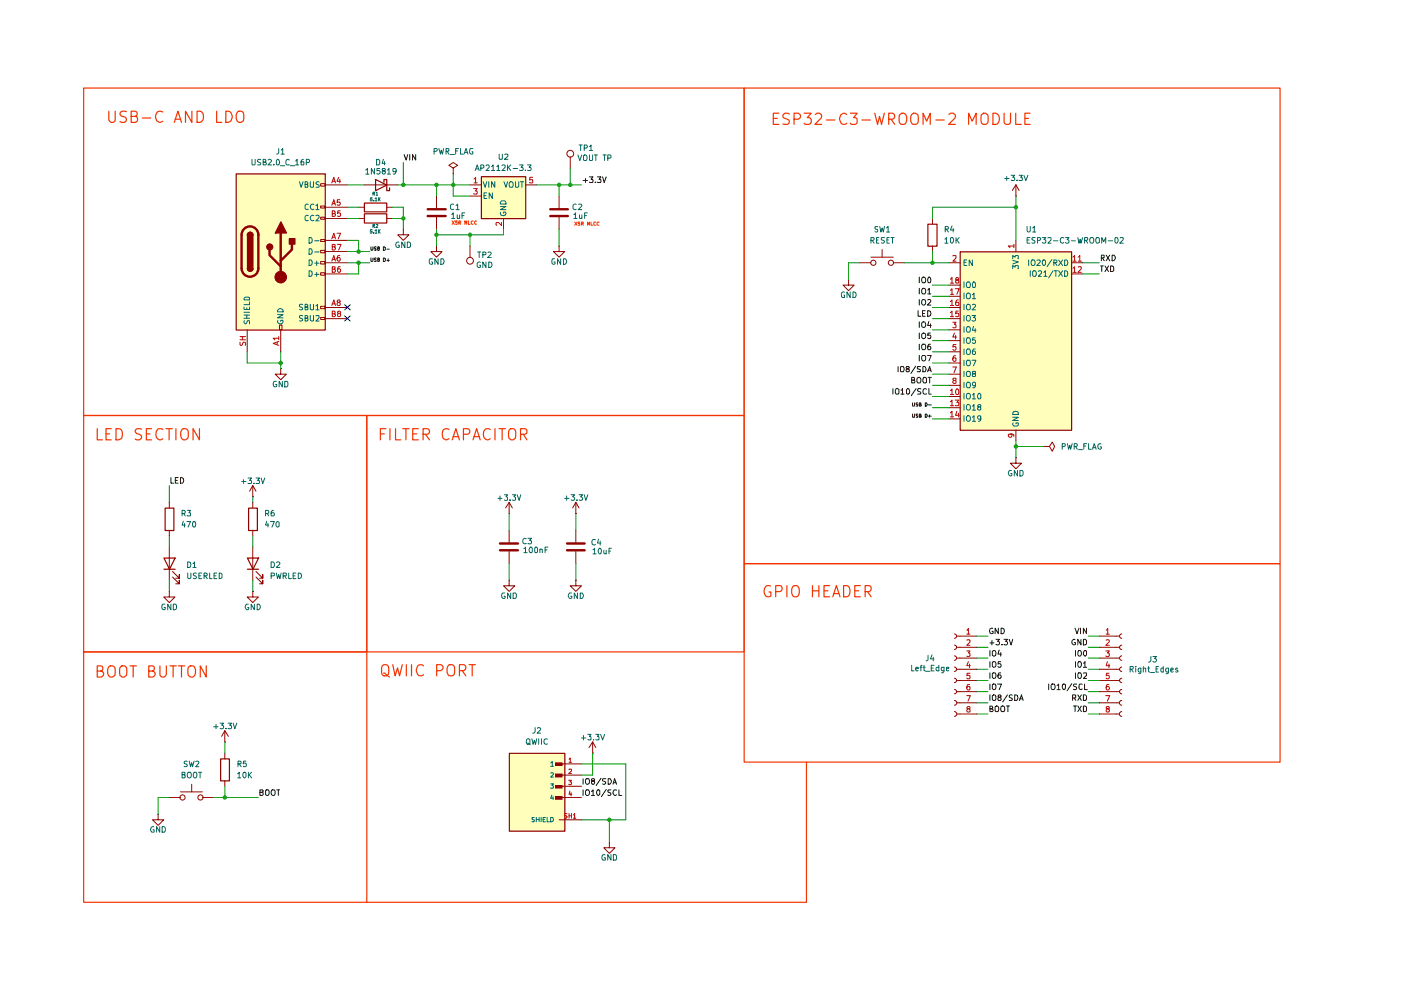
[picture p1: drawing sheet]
<svg xmlns="http://www.w3.org/2000/svg" width="297mm" height="210mm" viewBox="0 0 297 210" stroke-linecap="round" stroke-linejoin="round" font-family="sans-serif">
<g fill="#ffb">
<path d="M203.6 53.4h23.6v37.8h-23.6z"/>
<path d="M50.1 36.9h18.9v33.1h-18.9z"/>
<path d="M102.1 37.5h9.4v8.9h-9.4z"/>
<path d="M108 159.7h11.8v16.5h-11.8z"/>
</g>
<g fill="none" stroke="#0f0f0f" stroke-width=".21">
<path d="M194.9 58.8v1.1M195.5 58.9l.2-.1h.4a.87 .87 0 0 1 0 1.1h-.5l-.2-.3zM196.9 58.8a.75 .75 0 0 1 .3 1.1h-.4l-.1-.4 .1-.6zM233.3 56.4h.6M233.5 54.7l.6-.1-.1-.5h-.5v1.2M233.6 56.4v1.2M233.8 54.7l.3 .6M234.3 56.4l.7 1.2M234.5 54.1l.8 1.2M235 56.4l-.7 1.2M235.3 54.1l-.8 1.2M235.5 56.4h.3l.3 .3v.6l-.1 .3h-.5z"/>
<path d="M235.8 54.1h.4a.66 .66 0 0 1 .3 .8 .66 .66 0 0 1-.7 .4zM190.4 77.7v1.1M191 77.7h.5l.2 .4-.2 .7h-.5l-.1-.1zM192.4 78.2l-.3-.2 .1-.3h.5v.4l-.5 .1-.1 .2 .1 .4h.5l.1-.4-.3-.2M194.1 77.6l-1 1.6M194.6 65.9v1.2h.6M194.9 61.1v1.2M194.9 63.5v1.2M194.9 68.2v1.2M194.9 70.6v1.2M194.9 73v1.2M194.9 75.4v1.1"/>
<path d="M195.2 77.7h-.6a.41 .41 0 0 0 0 .5 .41 .41 0 0 0 .5 .1v.5h-.6M195.5 70.8l.2-.2 .5 .2 .1 .6-.2 .3-.4 .1-.2-.2zM195.5 61.3l.2-.2 .4 .1a.87 .87 0 0 1 0 1.1h-.5l-.2-.3zM195.5 68.4l.2-.2a.6 .6 0 0 1 .6 .6 .6 .6 0 0 1-.6 .6l-.3-.4zM195.5 63.7l.2-.2a.6 .6 0 0 1 .6 .6 .6 .6 0 0 1-.6 .6l-.3-.4zM195.6 73h.5a.77 .77 0 0 1-.2 1.2l-.3-.1a.87 .87 0 0 1 0-1.1zM195.6 75.4h.5a.77 .77 0 0 1-.2 1.1h-.3a.87 .87 0 0 1 0-1.1zM195.6 66.5h.4M195.7 77.7h.4l.2 .2v.4l-.2 .5h-.4zM196.2 65.9h-.6v1.2h.6M196.6 75.4h.8l-.5 1.1M196.7 78.8l.4-1.1 .3 1.1"/>
<path d="M196.7 61.5l.3-.4v1.2M196.7 63.6l.4-.1 .3 .3-.8 .9h.8M196.7 65.9l.6 .1 .1 .4-.1 .5-.4 .2h-.2zM196.7 62.3h.7M196.8 78.5h.6M196.9 68.2l-.2 .8h.7M197.3 73h-.4l-.1 .2v.9h.5l.1-.4a.35 .35 0 0 0-.4-.3 .35 .35 0 0 0-.3 .3M197.3 70.6h-.5l-.1 .5h.6v.6l-.5 .1-.1-.2M197.3 68.7v.7M189.3 82.4v1.2M190.1 82.4l.5 .1v.9l-.2 .2h-.4a.86 .86 0 0 1 .1-1.2zM191 82.7h.2l.1-.3v1.2"/>
<path d="M191 83.6h.7M192.4 82.4a.71 .71 0 0 1 .3 1.2h-.3l-.2-.2v-.8zM193.3 80.6l.6-.1v-.3l-.2-.2h-.4v1.2h.6l.1-.3-.3-.3M193.5 85.4v.7h.4v-.7M193.5 87.8v.7l.4-.1v-.6M194.2 82.4l-1 1.5M194.5 80.2l.2-.2 .4 .1a.87 .87 0 0 1 0 1.1h-.5l-.2-.3zM194.6 85.4h-.4v.4l.4 .1v.2h-.4M194.6 87.8h-.4v.3l.4 .1v.3h-.4M194.9 85.8h.3v-.4h-.3v.7h.3l.1-.2-.1-.1M194.9 88.1h.3v-.3h-.3v.7l.4-.1-.1-.3M195.2 82.5l-.5-.1-.1 .1v.4l.6 .3-.1 .4h-.5"/>
<path d="M195.9 80l.5 .2v.8l-.1 .2h-.5a.86 .86 0 0 1 .1-1.2zM196.2 85.4l.3 .1 .1 .4-.2 .2h-.2zM196.2 87.8h.2l.2 .3-.2 .4h-.2zM196.4 82.5l-.2-.1a.67 .67 0 0 0-.5 .5 .67 .67 0 0 0 .2 .7l.5-.1M196.8 80h.6M196.8 85.9h.6M196.8 88.2h.6M196.9 82.4v1.2h.5M197.1 80v1.2M197.1 88v.5M36.2 101.3v1.1h.6M37.2 101.9h.4"/>
<path d="M37.8 101.3h-.6v1.1h.6M38.3 101.3a.66 .66 0 0 1 .6 .4 .66 .66 0 0 1-.2 .7h-.4zM209.9 137.9v1.2M209.9 136.3h.8M210.3 135.8v.9M210.4 138.1l.3-.2a.6 .6 0 0 1 .5 .6 .6 .6 0 0 1-.5 .6l-.3-.2zM210.5 133.3l-.3-.1a.61 .61 0 0 0-.4 .6 .61 .61 0 0 0 .5 .6l.3-.1v-.4h-.3M211.2 135.6h.7l-.4 .4 .4 .2-.1 .5h-.6M211.7 133.2v1.2l-.7-1.2v1.2M211.8 137.8l-.2 .9h.7M212.2 138.3v.8M212.3 133.2l.6 .1v.4v.5l-.4 .2h-.2z"/>
<path d="M212.4 136.7h.1M212.9 135.6h.7l-.4 .4 .3 .1v.6h-.6M214 135.6l.4 1.1 .3-1.1M227.9 133.2l.4 1.2 .5-1.2M227.9 135.6a.54 .54 0 0 0-.7 .6 .54 .54 0 0 0 .8 .5v-.5h-.2M228 137.9v1.2M228.8 137.9h.2a.65 .65 0 0 1 .3 .7 .65 .65 0 0 1-.5 .5 .78 .78 0 0 1 0-1.2zM229.1 133.2v1.2M229.2 135.6v1.1l-.7-1.1v1.1M229.7 135.6h.3l.4 .2v.7l-.4 .2h-.3zM229.9 138l.2-.1 .3 .3v.7l-.3 .2-.2-.1-.2-.3zM230.4 133.2v1.2l-.7-1.2v1.2"/>
<path d="M209.9 150.3l.5-.1v-.4l-.5-.1v1.2h.5l.2-.4-.4-.2M209.9 140.3v1.2M209.9 142.7v1.1M209.9 145v1.2M209.9 147.3v1.2M210.4 147.5l.3-.2 .3 .1a.87 .87 0 0 1 0 1.1h-.4l-.2-.2zM210.4 145.2l.2-.2h.4a.77 .77 0 0 1-.2 1.2l-.4-.2zM210.4 140.5l.2-.2h.4a.77 .77 0 0 1-.2 1.2l-.4-.2zM210.4 142.8l.2-.1h.4a.77 .77 0 0 1-.2 1.1l-.4-.1zM211 149.9l.5-.2a.86 .86 0 0 1 .1 1.2h-.4l-.2-.2zM211.5 145h.8l-.5 1.2M211.8 147.8h-.1a.31 .31 0 0 1 .1-.4 .31 .31 0 0 1 .4 .1v.3h-.4l-.2 .3 .1 .4h.5l.1-.2v-.2l-.3-.3"/>
<path d="M212.2 140.3h-.5l-.1 .5h.6v.6l-.4 .1-.2-.2M212.2 142.7h-.4l-.1 .2v.9h.5l.1-.5a.35 .35 0 0 0-.4-.2 .35 .35 0 0 0-.3 .2M212.3 149.9l.2-.2 .4 .1a.87 .87 0 0 1 0 1.1h-.6l-.1-.4zM213.4 149.7h.6M213.6 147.3l-1 1.5M213.7 149.7v1.2M214.6 147.4h-.6v.4l.5 .2 .1 .3-.1 .2h-.5M215.1 147.3a.66 .66 0 0 1 .7 .5 .66 .66 0 0 1-.2 .7h-.5zM216.2 148.5l.4-1.2 .3 1.2M216.2 148.2h.6M222.3 145v1.2M223 145h.5a.77 .77 0 0 1-.1 1.2l-.4-.1a.87 .87 0 0 1 0-1.1z"/>
<path d="M224.1 145.4l.4-.4v1.2M224.1 146.2h.7M225.4 145h.3l.2 .2v.8l-.3 .2a.71 .71 0 0 1-.2-1.2zM227.2 144.9l-1 1.6M227.4 148h.5l.2-.2v-.3l-.2-.2h-.5v1.2M227.6 149.7h.7M227.8 148l.3 .5M227.9 149.7v1.2M228 140.3v1.2M228 142.7v1.1M228.3 145h-.5l-.2 .2 .2 .3 .5 .2v.3l-.2 .2-.5-.1M228.5 147.3l.8 1.2"/>
<path d="M228.5 149.7l.8 1.2M228.7 140.3h.4a.86 .86 0 0 1-.1 1.2h-.2a.86 .86 0 0 1-.1-1.2zM228.7 142.7h.4a.86 .86 0 0 1-.1 1.1h-.2a.86 .86 0 0 1-.1-1.1zM229.3 147.3l-.8 1.2M229.3 149.7l-.8 1.2M229.4 145.1l-.5-.1-.1 .3 .1 .7 .2 .2 .3-.2M229.7 147.3l.5 .1 .2 .3v.6l-.2 .2h-.5zM229.7 140.6l.3-.3v1.2M229.7 142.7h.7v.5l-.7 .6h.7M229.7 149.7l.5 .1 .2 .2v.6l-.2 .3h-.5zM229.7 141.5h.7M230 145v1.2h.5"/>
<path d="M55.1 168h.5l.2-.4-.2-.1h-.5v1.2h.5l.2-.2v-.4l-.3-.1M56.3 167.6l.2-.1h.4a.86 .86 0 0 1-.1 1.2l-.5-.2zM57.7 167.5h.5a.77 .77 0 0 1-.2 1.2l-.3-.1a.87 .87 0 0 1 0-1.1zM58.7 167.5h.6M59 167.5v1.2"/>
</g>
<g fill="none" stroke="#910000" stroke-width=".21">
<path d="M68 38.9h.9v.6h-.9zM215.4 39.2l-.8 1.2M215.4 39.2l.7 1.2M215.4 39.2v2.4M68 43.7h.9v.4h-.9zM68 46.1h.9v.4h-.9zM68 50.8h.9v.4h-.9zM68 53.1h.9v.5h-.9zM68 55.5h.9v.5h-.9zM68 57.8h.9v.5h-.9zM179.9 59.3v1.2h1.2l-1.2 1.1-1.2-1.1h1.2M179.9 59.3h.1"/>
<path d="M182.3 55.7h2.4M184.7 54.5h4.7M187 52.9v1.6M189.4 55.7h2.4M197.7 46.3v1.2M197.7 52.2v1.1M201.2 55.7h2.3M215.4 41.6h.1M215.4 51v2.3M227.2 55.7h2.3M227.2 58.1h2.3M59.3 68.9h.5v1h-.5z"/>
<path d="M59.5 78.1v1.2h1.2l-1.2 1.2-1.2-1.2h1.2M59.5 78.1h.1M68 64.9h.9v.5h-.9zM68 67.3h.9v.4h-.9zM201.2 69.9h2.3M201.2 72.2h2.3M201.2 74.6h2.3M201.2 77h2.3M201.2 79.3h2.3M201.2 67.6h2.3M201.2 65.2h2.3M201.2 62.8h2.3"/>
<path d="M201.2 60.5h2.3M201.2 81.7h2.3M201.2 84.1h2.3M201.2 86.4h2.3M201.2 88.8h2.3M215.4 97v1.2h1.2l-1.2 1.2-1.2-1.2h1.2M215.4 97h.1M215.4 91.2v2.3M221.3 94.7h1.2l.6-1 .5 1-.5 1-.6-1M221.3 94.7h.1M35.9 106.5v1.2M35.9 112.4v1.2"/>
<path d="M35.9 115.9v7.1M53.6 105.3h.1M53.6 103v2.3M53.6 106.5v1.2M53.6 112.4v1.2M53.6 115.9v7.1M53.6 103l-.7 1.1M53.6 103l.7 1.1M35.9 125.4v1.2h1.2l-1.2 1.2-1.2-1.2h1.2M35.9 125.4h.1M36.6 122.3l1.4 1.5v-.8v.8h-.7M36.6 121.2l1.4 1.4v-.8v.8h-.7"/>
<path d="M53.6 125.4v1.2h1.2l-1.2 1.2-1.2-1.2h1.2M53.6 125.4h.1M54.3 122.3l1.4 1.5v-.8v.8h-.7M54.3 121.2l1.4 1.4v-.8v.8h-.7M202.4 134.4a.47 .47 0 0 1 .4 .5 .47 .47 0 0 1-.4 .4M202.4 136.8a.47 .47 0 0 1 .4 .4 .47 .47 0 0 1-.4 .5M202.4 139.1a.47 .47 0 0 1 .4 .4 .47 .47 0 0 1-.4 .5M202.9 134.9h4.2M202.9 137.2h4.2M202.9 139.5h4.2M233.1 134.9h4.2M233.1 137.2h4.2"/>
<path d="M233.1 139.5h4.2M237.8 134.4a.47 .47 0 0 0-.4 .5 .47 .47 0 0 0 .4 .4M237.8 136.8a.47 .47 0 0 0-.4 .4 .47 .47 0 0 0 .4 .5M237.8 139.1a.47 .47 0 0 0-.4 .4 .47 .47 0 0 0 .4 .5M47.7 157.3h.1M47.7 154.9l-.7 1.2M47.7 154.9l.7 1.2M47.7 154.9v2.4M47.7 159.7v1.2M202.4 141.4a.47 .47 0 0 1 .4 .5 .47 .47 0 0 1-.4 .5M202.4 143.8a.47 .47 0 0 1 .4 .5 .47 .47 0 0 1-.4 .4M202.4 146.2a.47 .47 0 0 1 .4 .4 .47 .47 0 0 1-.4 .5"/>
<path d="M202.4 148.5a.51 .51 0 0 1 .5 .5 .51 .51 0 0 1-.5 .5M202.4 150.9a.51 .51 0 0 1 .5 .5 .51 .51 0 0 1-.5 .5M202.9 141.9h4.2M202.9 144.3h4.2M202.9 146.6h4.2M202.9 149h4.2M202.9 151.4h4.2M233.1 141.9h4.2M233.1 144.3h4.2M233.1 146.6h4.2M233.1 149h4.2M233.1 151.4h4.2"/>
<path d="M237.8 141.4a.47 .47 0 0 0-.4 .5 .47 .47 0 0 0 .4 .5M237.8 143.8a.47 .47 0 0 0-.4 .5 .47 .47 0 0 0 .4 .4M237.8 146.2a.47 .47 0 0 0-.4 .4 .47 .47 0 0 0 .4 .5M237.8 148.5a.51 .51 0 0 0-.5 .5 .51 .51 0 0 0 .5 .5M237.8 150.9a.51 .51 0 0 0-.5 .5 .51 .51 0 0 0 .5 .5M33.5 172.6v1.2h1.2l-1.2 1.2-1.2-1.2h1.2M33.5 172.6h.1M35.9 169.1h2.4M38.3 167.9h4.6M40.6 166.3v1.6M42.9 169.1h2.4M47.7 165.5v1.2"/>
<circle cx="185.2" cy="55.7" r=".55"/>
<circle cx="188.9" cy="55.7" r=".55"/>
<circle cx="38.7" cy="169.1" r=".55"/>
<circle cx="42.5" cy="169.1" r=".55"/>
</g>
<path d="M50.1 36.9h18.9v33.1h-18.9zM196.7 47.5h2v4.7h-2zM203.6 53.4h23.6v37.8h-23.6zM34.8 118.3h2.3l-1.2 2.4zM35 107.7h1.9v4.8h-1.9zM52.5 118.3h2.3l-1.2 2.4zM52.7 107.7h1.9v4.8h-1.9zM34.8 120.7h2.3M52.5 120.7h2.3M46.8 160.9h1.8v4.7h-1.8z" fill="none" stroke="#910000" stroke-width=".25"/>
<g fill="none" stroke="#b90000" stroke-width=".21">
<path d="M201.5 59.2l.3-.4v1.2M202 54.3h.7v.4l-.7 .7h.7M202.9 59.4h-.2a.31 .31 0 0 1 .1-.5 .31 .31 0 0 1 .4 .1v.4h-.5v.6h.5l.1-.4-.3-.2M215 52.2h-1.2l.3 .3M215 51.8v.7M227.5 54.5l.3-.3v1.2M227.5 56.9l.3-.3v1.1M227.5 55.4h.7M227.5 57.7h.7M228.6 54.5l.3-.3v1.2M228.6 56.6h.6l.1 .3-.8 .8h.8M228.6 55.4h.7"/>
<path d="M201.5 66.3l.3-.3v1.1M201.5 63.9l.3-.3v1.2M201.5 61.6l.3-.4v1.2M201.5 67.1h.7M201.5 64.8h.7M201.5 62.4h.7M201.5 60h.7M202 68.3h.7l-.3 .4 .3 .2v.5h-.7M202 77.8h.8l-.5 1.2M202.4 70.6l-.4 .9h.8M202.5 61.2h.9l-.5 1.2M202.6 75.4l-.4 .1a.82 .82 0 0 0 .1 1.1l.4-.1v-.6h-.4l-.3 .2"/>
<path d="M202.6 71.1v.8M202.7 73.1h-.6l-.1 .5h.7v.5l-.2 .2h-.3l-.2-.2M203.2 66h-.5l-.1 .5 .2-.1 .4 .1v.6h-.6M203.2 63.6h-.3a.93 .93 0 0 0-.2 1.2h.5l.1-.5-.1-.2h-.5l-.1 .2M201.5 82.8l.3-.3v1.2M201.5 85.2l.3-.4v1.2M201.5 87.5l.3-.3v1.2M201.5 83.7h.7M201.5 86h.7M201.5 88.4h.7M202.3 80.7l-.3-.4 .2-.1h.4l.1 .3-.7 .4 .2 .4 .5-.1v-.4l-.2-.1M202.5 84.8h.8l-.4 .5h.3v.7l-.7-.1"/>
<path d="M202.9 82.5a.75 .75 0 0 1 .2 1.2h-.3l-.2-.5 .1-.6zM202.9 87.2l-.3 .9h.8M203.2 87.6v.8M214.3 92h.2v.5v.1l-.5 .1-.2-.2 .2-.5h.7l.3 .2v.3M205 133.6h.1l.2-.3v1.2M205 135.7h.7v.4l-.7 .7h.7M205 138h.7l-.4 .4 .4 .2v.5h-.7M205 134.5h.7M234.4 138h.8l-.4 .4 .3 .1v.6h-.7M234.5 133.6l.4-.3v1.2M234.5 135.7l.4-.1 .3 .4-.8 .8h.8M234.5 134.5h.7"/>
<path d="M205 147.5h.7l-.5 1.2M205.2 150.3l-.2-.3 .2-.2h.3l.2 .4-.5 .1-.2 .2v.3l.1 .2h.5l.1-.5-.2-.2M205.3 140.3l-.3 .8h.7M205.6 145.1l-.5 .1a.82 .82 0 0 0 .1 1.1l.5-.2v-.5l-.5-.1-.2 .3M205.6 140.8v.8M205.7 142.7h-.6l-.1 .6h.7v.5l-.2 .1h-.4l-.1-.1M234.4 147.5h.9l-.5 1.2M234.8 140.3l-.3 .8h.8M234.8 150.3h-.2a.31 .31 0 0 1 .1-.4 .31 .31 0 0 1 .4 0v.4h-.3l-.3 .2 .1 .5h.5l.1-.5-.3-.2M235.1 142.7h-.5l-.1 .6h.6v.5l-.4 .1-.2-.1M235.1 145.1h-.3l-.2 .3v.8h.5l.1-.4a.35 .35 0 0 0-.3-.3 .35 .35 0 0 0-.4 .3M235.1 140.8v.8"/>
</g>
<g fill="none" stroke="#006665" stroke-width=".21">
<path d="M204.4 55.6h.4M204.4 59.8v1.2M205 55.1h-.6v1.2h.6M205 59.9l.2-.1 .4 .1a.87 .87 0 0 1 0 1.1h-.5l-.2-.4zM206.2 55.1v1.2l-.7-1.2v1.2M206.4 59.8a.75 .75 0 0 1 .3 1.2h-.4l-.1-.5v-.6zM214.7 57v-.7l.5 .3 .1-.3h.5v.7M214.7 55.2l1.2 .3-1.2 .5M214.7 54.9v-.7l.5 .3 .1-.3h.5v.7M218.1 55.1v1.2M218.4 57.4v1.2M218.8 55.1h.5a.77 .77 0 0 1-.2 1.2l-.3-.1a.87 .87 0 0 1 0-1.1z"/>
<path d="M218.9 57.6l.6-.2a.86 .86 0 0 1 0 1.2h-.4l-.2-.2zM219.9 55.2l.6-.1 .1 .4-.8 .8h.8M220.1 57.6l.2-.2h.3l.2 .2v.3l-.7 .7h.7M221.1 55.1h.4l.2 .2v.7l-.3 .3a.71 .71 0 0 1-.3-1.2zM221.3 57.7l.4-.3v1.2M221.3 58.6h.7M223 55l-1 1.6M223.3 57.4l-1 1.5M223.4 55.7l.6-.1 .1-.3-.2-.2h-.5v1.2M223.5 57.4h.7M223.7 55.7l.4 .6M223.9 57.4v1.2"/>
<path d="M224.5 55.1l.8 1.2M224.5 57.4l.8 1.2M225.3 55.1l-.8 1.2M225.3 57.4l-.8 1.2M225.7 55.1h.4a.66 .66 0 0 1 .3 .8 .66 .66 0 0 1-.7 .4zM225.7 57.4a.66 .66 0 0 1 .7 .4 .66 .66 0 0 1-.3 .8h-.4zM204.4 62.1v1.2M204.4 64.5v1.2M204.4 66.9v1.2M204.4 69.3v1.1M204.4 71.6v1.2M204.4 74v1.2"/>
<path d="M204.4 76.4v1.2M204.4 78.7v1.1M205 69.4l.2-.1a.6 .6 0 0 1 .6 .5 .6 .6 0 0 1-.6 .6l-.3-.4zM205 67.1l.2-.2a.6 .6 0 0 1 .6 .6 .6 .6 0 0 1-.6 .6l-.3-.5zM205 62.3l.2-.2 .4 .1a.87 .87 0 0 1 0 1.1h-.5l-.2-.3zM205.1 71.6h.5a.77 .77 0 0 1-.2 1.2l-.3-.1a.87 .87 0 0 1 0-1.1zM205.1 74h.5a.77 .77 0 0 1-.2 1.2l-.3-.1a.87 .87 0 0 1 0-1.1zM205.1 76.4h.5a.77 .77 0 0 1-.2 1.2l-.3-.1a.87 .87 0 0 1 0-1.1zM205.1 78.7h.5l.1 .4-.1 .7h-.5l-.2-.3zM205.1 64.6l.1-.1a.6 .6 0 0 1 .6 .6 .6 .6 0 0 1-.6 .6l-.3-.4zM206.1 76.4h.8l-.5 1.2M206.1 66.9h.7l-.4 .4 .4 .3v.4h-.7"/>
<path d="M206.2 64.6l.4-.1 .2 .4-.7 .8h.7M206.2 62.5l.3-.4v1.2M206.2 63.3h.6M206.4 69.2l-.2 .8h.7M206.4 79.2l-.2-.2v-.3h.6v.5h-.6v.2v.4h.6v-.4l-.2-.2M206.8 71.6h-.6v.5h.6v.6l-.5 .1-.1-.2M206.8 74h-.4l-.2 .3v.8h.6v-.4a.35 .35 0 0 0-.3-.3 .35 .35 0 0 0-.3 .3M206.8 69.7v.7M204.4 81v1.2M204.4 83.4v1.2M204.4 85.8v1.2M204.4 88.1v1.2"/>
<path d="M205 83.6l.2-.2 .4 .1a.87 .87 0 0 1 0 1.1h-.5l-.2-.4zM205 88.3l.2-.2a.6 .6 0 0 1 .6 .6 .6 .6 0 0 1-.6 .6l-.3-.4zM205.1 81.1h.5a.87 .87 0 0 1 0 1.1h-.5a.87 .87 0 0 1 0-1.1zM205.1 85.9l.3-.1 .3 .4v.4l-.3 .4-.3-.1-.2-.3zM206.2 83.7l.3-.3v1.2M206.2 86.1l.3-.3v1.2M206.2 88.5l.3-.4v1.2M206.2 84.6h.6M206.2 87h.6M206.2 89.3h.6M206.8 81.5a.35 .35 0 0 1-.3 .3 .35 .35 0 0 1-.3-.3v-.4h.6v.9l-.2 .2h-.4M207.4 83.5l.3-.1 .2 .3v.7l-.1 .2h-.4l-.1-.4z"/>
<path d="M207.5 86.3l-.2-.3 .2-.2h.3l.1 .4-.4 .1-.2 .2v.3l.2 .2 .4-.1v-.5l-.1-.1M207.9 88.6l-.1 .3h-.3l-.2-.3v-.4h.6v.9l-.5 .2M214.7 88.5h1.2l-1.2 .7h1.2M214.8 89.7l-.1 .3 .4 .3h.5l.3-.1v-.5h-.5v.1M214.9 87.3h.8l.2 .2v.4h-1.2z"/>
</g>
<path d="M51.2 49.8v7.1" fill="none" stroke="#910000" stroke-width=".51"/>
<path d="M52.4 49.8h1.2v7.1h-1.2z" fill="#910000"/>
<path d="M52.5 49.8h1.1v7.1h-1.1zM52.5 49.8a.59 .59 0 0 1 .5-.6 .59 .59 0 0 1 .6 .6" fill="none" stroke="#910000" stroke-width=".25"/>
<path d="M52.6 49.4a.59 .59 0 0 1 .7-.1 .59 .59 0 0 1 .3 .5h-1.1z" fill="#910000"/>
<path d="M52.5 49.8a.59 .59 0 0 1 .5-.6 .59 .59 0 0 1 .6 .6M52.5 56.9a.59 .59 0 0 0 .5 .6 .59 .59 0 0 0 .6-.6" fill="none" stroke="#910000" stroke-width=".25"/>
<path d="M51.2 49.8a1.78 1.78 0 0 1 1.8-1.8 1.78 1.78 0 0 1 1.8 1.8M51.2 56.9a1.78 1.78 0 0 0 1.8 1.8 1.78 1.78 0 0 0 1.8-1.8" fill="none" stroke="#910000" stroke-width=".51"/>
<path d="M52.5 56.9h1.1a.59 .59 0 0 1-.6 .6 .59 .59 0 0 1-.5-.6z" fill="#910000"/>
<path d="M52.5 56.9a.59 .59 0 0 0 .5 .6 .59 .59 0 0 0 .6-.6" fill="none" stroke="#910000" stroke-width=".25"/>
<path d="M54.8 49.8v7.1" fill="none" stroke="#910000" stroke-width=".51"/>
<circle cx="57.1" cy="52.3" r=".64" fill="#910000"/>
<circle cx="57.2" cy="52.4" r=".64" fill="none" stroke="#910000" stroke-width=".25"/>
<path d="M59.6 47l1.1 2.4h-2.3z" fill="#910000"/>
<path d="M59.6 47l1.1 2.4h-2.3z" fill="none" stroke="#910000" stroke-width=".25"/>
<path d="M57.1 52.9v1.2l2.4 2.4M59.5 49.4v9.4M61.9 51.7v1.2l-2.4 2.4" fill="none" stroke="#910000" stroke-width=".51"/>
<circle cx="59.5" cy="58.8" r="1.23" fill="#910000"/>
<circle cx="59.5" cy="58.8" r="1.23" fill="none" stroke="#910000" stroke-width=".21"/>
<path d="M61.3 50.5h1.2v1.2h-1.2z" fill="#910000"/>
<path d="M79.6 38.1l2.4 1.1-2.4 1.2zM81.4 38.7v-.6h.6v2.3h.6v-.6M102.1 37.5h9.4v8.9h-9.4zM61.3 50.6h1.2v1.2h-1.2zM77.3 45.3h4.7v2h-4.7zM77.3 43.1h4.7v1.8h-4.7zM108 159.7h11.8v16.5h-11.8z" fill="none" stroke="#910000" stroke-width=".25"/>
<g fill="none" stroke="#910000" stroke-width=".21">
<path d="M68.9 39.2h4.8M77.2 39.2h7.1M96.1 35.6l.9-.5-.9-.6-.9 .6 .9 .5v1.2M96.1 36.8h.1M99.7 39.2h2.3M111.4 39.2h2.4M120.9 33.3v2.3M68.9 43.9h4.8M68.9 55.7h4.8M68.9 51h4.8M68.9 46.3h4.8M68.9 58.1h4.8"/>
<path d="M68.9 53.3h4.8M76 43.9h1.2M76 46.3h1.2M82 43.9h1.1M82 46.3h1.1M85.5 48.6v1.2h1.2l-1.2 1.2-1.2-1.2h1.2M85.5 48.6h.1M92.5 52.2v1.1h1.2l-1.2 1.2-1.1-1.2h1.1M92.5 52.2h.1M92.5 41.6v2.5M92.5 46.1v2.5M99.7 52.2v2.3"/>
<path d="M99.7 41.6h2.3M106.8 46.3v2.3M118.5 52.2v1.1h1.2l-1.2 1.2-1.2-1.2h1.2M118.5 52.2h.1M118.5 41.6v2.5M118.5 46.1v2.5M52.4 69.9v4.7M59.5 69.9v4.7M68.9 65.2h4.8M68.9 67.6h4.8M107.9 108.9h.1M107.9 106.5l-.7 1.2"/>
<path d="M107.9 106.5l.7 1.2M107.9 106.5v2.4M107.9 112.4v2.6M107.9 116.9v2.6M122.1 108.9h.1M122.1 106.5l-.7 1.2M122.1 106.5l.7 1.2M122.1 106.5v2.4M122.1 112.4v2.6M122.1 116.9v2.6M107.9 123v1.2h1.2l-1.2 1.2-1.1-1.2h1.1M107.9 123h.1"/>
<path d="M122.1 123v1.2h1.2l-1.2 1.2-1.2-1.2h1.2M122.1 123h.1M125.6 159.7h.1M125.6 157.3l-.7 1.2M125.6 157.3l.7 1.2M125.6 157.3v2.4M129.2 178.6v1.1h1.2l-1.2 1.2-1.2-1.2h1.2M129.2 178.6h.1"/>
<circle cx="120.9" cy="32.6" r=".72"/>
<circle cx="99.7" cy="55.3" r=".72"/>
</g>
<g fill="none" stroke="#b90000" stroke-width=".21">
<path d="M70.4 38.8l.4-1.2 .3 1.2M70.4 38.4h.6M71.8 37.6l-.3 .8h.7M72.1 38v.8M100.4 40h.8l-.4 .5h.3l.1 .1-.1 .5h-.7M100.5 37.9l.3-.3v1.2M100.5 38.8h.7M112.9 37.6h-.5l-.1 .6 .6-.1v.6h-.6M70.4 43.5l.4-1.2 .3 1.2M70.4 55.4l.4-1.2 .3 1.2M70.4 50.6l.4-1.2 .3 1.2M70.4 45.3h.5l.1-.2v-.3l-.1-.1h-.5v1.2l.6-.1 .1-.3-.2-.2"/>
<path d="M70.4 57.1h.6v-.5h-.6v1.1h.6l.1-.4-.2-.2M70.4 52.3h.6v-.4l-.6-.1v1.2l.6-.1 .1-.3-.2-.3M70.4 43.2h.6M70.4 55h.6M70.4 50.3h.6M71.5 49.4h.7l-.5 1.2M71.5 51.8h.8l-.5 1.2M72.1 42.3h-.6v.6l.6-.1v.6h-.6M72.1 54.2l-.5 .1a.82 .82 0 0 0 .1 1.1l.4-.1v-.4l-.1-.3h-.3l-.2 .3M72.1 44.7h-.5l-.1 .6 .2-.2 .4 .1v.6h-.6M72.1 56.6h-.4a.7 .7 0 0 0 .3 1.1l.2-.2-.1-.4-.3-.1-.3 .2M106.3 47.2v.6l-.6-.6h-.4l-.1 .1 .1 .5"/>
<path d="M50.9 72.6v.5l.2 .1 .3-.1 .2-.5h.3l.2 .1-.1 .5M50.9 72.1h1.2M50.9 71.4h1.2M51.4 71.4v.7M58.8 72.6v.5M59.1 72.4l-1.2 .4 1.2 .4M59.1 71.7h-1.2l.4 .4M59.1 71.4v.7M70.4 64.8l.4-1.2 .3 1.2M70.4 66.5h.5l.1-.1v-.4h-.6v1.1h.6l.1-.4-.2-.2M70.4 64.4h.6M71.7 64.1l-.2-.3 .2-.2h.3l.1 .2v.3h-.4l-.2 .2v.3l.1 .2h.5v-.5l-.1-.2"/>
<path d="M71.8 66.5l-.3-.3 .3-.2 .4 .2-.2 .3a.36 .36 0 0 0-.5 .4 .36 .36 0 0 0 .6 .2 .36 .36 0 0 0 0-.6h-.1"/>
</g>
<g fill="none" stroke="#006665" stroke-width=".21">
<path d="M63.5 38.5l.3 1.2 .5-1.2M64.7 39.1l.5-.1 .1-.2-.3-.3h-.3v1.2h.5l.1-.5-.3-.1M65.8 38.5v1l.2 .2 .5-.1v-1.1M67.6 38.6l-.4-.1-.2 .3 .1 .2 .5 .3v.3l-.6 .1M102.4 38.5l.5 1.2 .3-1.2M103.6 38.5v1.2M104.9 38.5v1.2l-.7-1.2v1.2M106.8 38.5l.5 1.2 .3-1.2M108 38.7l.3-.2 .3 .1a.87 .87 0 0 1 0 1.1h-.5l-.2-.3zM109.3 38.5l.1 1.2h.4l.2-.2v-1M110.3 38.5h.7M110.7 38.5v1.2"/>
<path d="M65.4 43.3h-.4l-.3 .2v.7l.3 .2h.4M65.4 45.7l-.4-.1-.3 .3v.7l.3 .2 .4-.1M65.5 55.1h.5a.66 .66 0 0 1 .2 .8 .66 .66 0 0 1-.7 .4zM65.5 50.4h.5a.66 .66 0 0 1 .2 .7 .66 .66 0 0 1-.7 .5zM65.5 57.4a.66 .66 0 0 1 .7 .4 .66 .66 0 0 1-.2 .8h-.5zM65.5 52.7h.5a.66 .66 0 0 1 .2 .8 .66 .66 0 0 1-.7 .4zM66.5 43.3a.55 .55 0 0 0-.7 .6 .55 .55 0 0 0 .7 .5M66.5 45.7a.55 .55 0 0 0-.7 .5 .55 .55 0 0 0 .7 .5M66.7 55.8h.9M66.7 51.1h.9M66.7 58.2h.9M66.7 53.4h.9"/>
<path d="M67 43.6l.3-.3v1.1M67 45.7h.6v.4l-.6 .7h.6M67 44.4h.6M67.1 55.4v.9M67.1 57.7v.9M102.6 41.5h.4M103.2 40.9h-.6v1.2h.6M104.4 40.9v1.2l-.7-1.2v1.2M106.1 43.8h1.2l-1.2 .6h1.2M106.2 45l-.1 .3a.61 .61 0 0 0 .6 .4 .61 .61 0 0 0 .6-.5l-.1-.2h-.4v.2M106.2 42.8l.1-.2h.7l.3 .3v.4h-1.2zM51.7 65.1v.5h1.2v-.5"/>
<path d="M51.7 67.5h1.2M51.7 66.8h1.2M51.7 66.2h1.2M51.8 68l-.1 .4 .3 .3 .2-.1 .3-.6h.3l.1 .7M51.8 63.2l.3-.2h.6l.2 .2v.4h-1.2zM52.3 65.3v.3M52.3 66.8v.7M52.9 64v.6h-1.2M58.8 66.7h1.2l-1.2 .7h1.2M58.9 68a.54 .54 0 0 0 .6 .7 .54 .54 0 0 0 .4-.8h-.4v.3M58.9 65.7a.61 .61 0 0 1 .7-.2 .61 .61 0 0 1 .4 .6h-1.2zM64.2 64.6h-.7v.3l.7 .5-.3 .3-.4-.1"/>
<path d="M64.2 67h-.7v.3l.7 .4-.3 .4-.4-.1M64.7 65.1h.3l.3-.2-.1-.3-.5-.1v1.2h.4l.2-.1v-.4l-.3-.1M64.7 67.5h.3l.3-.3-.1-.2-.5-.1v1.2h.4l.2-.1v-.4l-.3-.1M65.8 64.5v.9l.2 .3 .5-.1v-1.1M65.8 66.9v.9l.2 .3 .5-.1v-1.1M67 64.9l.3-.4v1.2M67 67h.6v.4l-.6 .7h.6M67 65.7h.6"/>
</g>
<g fill="none" stroke="#0f0f0f" stroke-width=".21">
<path d="M85.7 32.8l.4 1.2 .3-1.2M86.9 32.8v1.2M88.1 32.8v1.2l-.6-1.2v1.2M123.6 38.3h.9M124.1 37.8v.9M125 37.5h.7l-.4 .5h.3v.7l-.6-.1M126.2 38.6v.1M126.7 37.5h.7l-.4 .5h.3l.1 .2-.1 .5-.6-.1M127.8 37.5l.3 1.2 .4-1.2M78.7 52.3v.7l.1 .1 .3-.2v-.6M78.7 54.7v.7l.1 .1 .3-.2v-.6M79.8 52.4l-.3-.1-.2 .2 .5 .3v.2h-.5"/>
<path d="M79.8 54.8l-.3-.1-.2 .2 .5 .3v.2h-.5M80.1 52.7h.3l-.1-.4h-.2v.8l.3-.1-.1-.3M80.1 55h.3v-.2l-.3-.1v.8l.3-.1-.1-.4M81.3 52.3l.4 .2v.4l-.3 .2h-.1zM81.3 54.7l.4 .2v.4l-.3 .2h-.1zM82 52.8h.5M82 55.2h.5M82.3 54.9v.6M123.6 165.1v1.2M123.6 167.5v1.2M124.3 167.5h.5a.77 .77 0 0 1-.2 1.2l-.3-.1a.87 .87 0 0 1 0-1.1zM124.3 165.1h.5a.77 .77 0 0 1-.2 1.2l-.3-.1a.87 .87 0 0 1 0-1.1z"/>
<path d="M125.4 167.8l.3-.3v1.2M125.4 168.7h.7M125.6 165.6l-.2-.2 .1-.3h.5v.4l-.5 .1-.1 .2 .1 .4 .1 .1 .5-.3-.1-.4h-.2M126.7 167.5h.3l.2 .1v.8l-.3 .3a.71 .71 0 0 1-.2-1.2zM127.4 165l-1 1.5M128.4 165.1l-.6 .1v.3l.6 .4-.2 .4-.4-.1M128.5 167.4l-1 1.5M128.9 165.1h.5a.66 .66 0 0 1 .2 .8 .66 .66 0 0 1-.7 .4zM129.5 167.5h-.6v.5l.6 .1v.3l-.2 .3-.4-.1M130 166.3l.3-1.2 .4 1.2M130 165.9h.6M130.7 167.6l-.5-.1a.67 .67 0 0 0-.2 .6 .67 .67 0 0 0 .5 .6l.2-.2"/>
<path d="M131.2 167.5v1.2h.6"/>
</g>
<path d="M90.7 44.4h3.8M90.7 45.8h3.8M116.7 44.4h3.7M116.7 45.8h3.7M106 115.2h3.8M106 116.7h3.8M120.2 115.2h3.8M120.2 116.7h3.8" fill="none" stroke="#910000" stroke-width=".51"/>
<path d="M117.7 161.8h1.5v.5h-1.5z" fill="#910000"/>
<path d="M117.7 161.8h1.5v.5h-1.5z" fill="none" stroke="#910000" stroke-width=".21"/>
<path d="M117.7 164.1h1.5v.6h-1.5z" fill="#910000"/>
<path d="M117.7 164.1h1.5v.6h-1.5z" fill="none" stroke="#910000" stroke-width=".21"/>
<path d="M117.7 166.5h1.5v.6h-1.5z" fill="#910000"/>
<path d="M117.7 166.5h1.5v.6h-1.5z" fill="none" stroke="#910000" stroke-width=".21"/>
<path d="M117.7 168.9h1.5v.6h-1.5z" fill="#910000"/>
<path d="M117.7 168.9h1.5v.6h-1.5zM118.5 162h4.8M118.5 164.3h4.8M118.5 166.7h4.8M118.5 169.1h4.8M118.5 173.8h4.8" fill="none" stroke="#910000" stroke-width=".21"/>
<path d="M120.2 172.6h-.5v.3l.5 .2-.1 .4-.4-.1M120.6 165.4h.6l-.4 .4 .4 .1v.4h-.6M120.6 161l.3-.3v.9M120.6 163.2l.5-.1 .1 .4-.6 .5h.6M120.6 161.6h.6M120.6 172.5v1M120.6 173h.6M120.8 167.7l-.2 .7h.6M121.1 168.1v.6M121.2 172.5v1M121.6 172.8l.2-.3v1M121.6 173.5h.5" fill="none" stroke="#b90000" stroke-width=".21"/>
<g fill="none" stroke="#006665" stroke-width=".21">
<path d="M113.3 173.3h-.4a.42 .42 0 0 0 .4 .6v.3h-.5M113.7 173.3v.9M113.7 173.7h.6M114.3 173.3v.9M114.7 173.3v.9M115.1 173.7h.4M115.7 173.3h-.6v.9h.6M116 173.3v.9h.5M116.8 161.8l.3-.3v1M116.8 163.9l.4-.1 .1 .2-.5 .8h.5M116.8 166.2h.5l-.3 .3 .3 .3v.3l-.5-.1M116.8 173.3h.4a.54 .54 0 0 1 .1 .6 .54 .54 0 0 1-.5 .3z"/>
<path d="M116.8 162.5h.5M117 168.6l-.2 .6h.5M117.3 168.9v.6"/>
</g>
<g fill="none" stroke="#090" stroke-width=".21">
<path d="M73.7 39.2h3.5M84.3 39.2h15.4M85.5 34.5v4.7M92.5 39.2v2.4M96.1 36.8v4.8h3.6M113.8 39.2h9.5M118.5 39.2v2.4M120.9 35.6v3.6M73.7 46.3h2.3M73.7 51h2.3v2.3M73.7 53.3h4.7M73.7 55.7h4.7"/>
<path d="M73.7 43.9h2.3M76 55.7v2.4h-2.3M83.1 43.9h2.4v4.7M83.1 46.3h2.4M92.5 48.6v3.6M99.7 49.8v2.4M106.8 48.6v1.2h-14.3M118.5 48.6v3.6M182.3 55.7h-2.4v3.6M191.8 55.7h9.4M197.7 53.3v2.4M215.4 43.9h-17.7v2.4"/>
<path d="M215.4 41.6v9.4M229.5 58.1h3.6M229.5 55.7h3.6M52.4 74.6v2.4h7.1M59.5 74.6v3.5M197.7 77h3.5M197.7 74.6h3.5M197.7 72.2h3.5M197.7 65.2h3.5M197.7 67.6h3.5M197.7 69.9h3.5M197.7 62.8h3.5"/>
<path d="M197.7 60.5h3.5M197.7 79.3h3.5M197.7 84.1h3.5M197.7 86.4h3.5M197.7 88.8h3.5M197.7 81.7h3.5M215.4 93.5v3.5M215.4 94.7h5.9M35.9 103v3.5M35.9 113.6v2.3M53.6 105.3v1.2M53.6 113.6v2.3"/>
<path d="M107.9 108.9v3.5M107.9 119.5v3.5M122.1 108.9v3.5M122.1 119.5v3.5M35.9 123v2.4M53.6 123v2.4M207.1 137.2h2.4M207.1 134.9h2.4M207.1 139.5h2.4M230.7 137.2h2.4M230.7 134.9h2.4M230.7 139.5h2.4"/>
<path d="M47.7 157.3v2.4M125.6 159.7v4.6h-2.3M207.1 146.6h2.4M207.1 144.3h2.4M207.1 141.9h2.4M207.1 149h2.4M207.1 151.4h2.4M230.7 146.6h2.4M230.7 144.3h2.4M230.7 141.9h2.4M230.7 149h2.4M230.7 151.4h2.4"/>
<path d="M35.9 169.1h-2.4v3.5M45.3 169.1h9.5M47.7 166.7v2.4M123.3 162h9.4v11.8h-9.4M129.2 173.8v4.8"/>
</g>
<g fill="none" stroke="#f33400" stroke-width=".25">
<path d="M17.7 18.7h140.1v69.4h-140.1zM157.8 18.7h113.6v100.8h-113.6zM23.1 23.6v1.8a.72 .72 0 0 0 .5 .6 .72 .72 0 0 0 .7-.3l.1-2.1M26.8 23.7a.98 .98 0 0 0-1.4 .3v.3a.84 .84 0 0 0 1 .5l.3 .2v.7l-.3 .3h-.6l-.4-.2M27.8 24.7l1-.1a.6 .6 0 0 0 .2-.9l-.3-.1h-.9v2.4h.9a.66 .66 0 0 0 .5-.7 .66 .66 0 0 0-.5-.6M30.2 25h1.8M34.5 23.7a1.01 1.01 0 0 0-1.2 .1 1.01 1.01 0 0 0-.3 1.1 .95 .95 0 0 0 .5 .9 .95 .95 0 0 0 1-.1M37 26l.7-2.4 .8 2.4M37.1 25.3h1.2M40.7 23.6v2.4l-1.4-2.4v2.4M41.8 23.6a1.2 1.2 0 0 1 1.3 .6 1.2 1.2 0 0 1-.2 1.4l-.5 .4h-.6zM45.9 23.6v2.4h1.1"/>
<path d="M47.9 23.6a1.2 1.2 0 0 1 1.3 1.2 1.2 1.2 0 0 1-1.3 1.2zM50.4 23.7a.84 .84 0 0 1 1.3 .6l-.1 1.3-.5 .4-.7-.2a1.65 1.65 0 0 1 0-2.1zM164 25.1h.8M165.1 24h-1.1v2.4h1.1M167.3 24.2l-.3-.2h-.6l-.2 .2a.52 .52 0 0 0-.1 .7l1.2 .5a.61 .61 0 0 1-.4 1l-.9-.1M168.4 25.3h.9a.68 .68 0 0 0 .4-.7 .68 .68 0 0 0-.4-.6h-.9v2.4M170.5 24h1.5l-.8 .9a.67 .67 0 0 1 .8 .5v.6l-.3 .3-.9 .1-.3-.3M172.8 24.3l.4-.3h.6l.3 .3 .1 .4-.1 .3-1.3 1.4h1.4M175.2 25.4h1.8M179.5 24.3a1.03 1.03 0 0 0-1.3 .1 1.03 1.03 0 0 0 0 1.4 .79 .79 0 0 0 1.3 .3M180.3 24h1.4l-.7 .9 .7 .2v1l-.4 .3h-.7l-.3-.3M182.8 25.4h1.7"/>
<path d="M185.5 24l.6 2.4 .4-1.7 .4 1.7 .6-2.4M188.4 25.3h.9a.68 .68 0 0 0 .4-.7 .68 .68 0 0 0-.4-.6h-.9v2.4M188.9 25.3l.8 1.1M190.7 24.3l.5-.3a.88 .88 0 0 1 1 .8v.8l-.1 .4a.78 .78 0 0 1-.9 .4 .78 .78 0 0 1-.6-.8zM193.3 24.3l.4-.3h.4l.5 .3a1.94 1.94 0 0 1-.2 2 .84 .84 0 0 1-1.3-.7v-.8zM195.7 26.4v-2.4l.8 1.7 .7-1.7v2.4M198.4 25.4h1.8M201.2 24.3l.3-.3h.6l.4 .3 .1 .4-.1 .3-1.4 1.4h1.5M205.4 26.4v-2.4l.7 1.7 .9-1.7v2.4M208.1 24.3l.4-.3a.88 .88 0 0 1 1 .8l-.1 1.2-.4 .4-.7-.1a1.94 1.94 0 0 1-.2-2zM210.5 24a1.23 1.23 0 0 1 1.4 .9 1.23 1.23 0 0 1-.8 1.5h-.6zM212.9 24v2l.4 .4h.5l.4-.4v-2"/>
<path d="M215.3 24v2.4h1.2M217.3 25.1h.8M218.4 24h-1.1v2.4h1.1M17.7 88.1h60.1v50.1h-60.1zM20.6 90.9v2.4h1.1M22.5 92h.7M23.6 90.9h-1.1v2.4h1.1M24.6 90.9h.6a1.19 1.19 0 0 1 .7 1.8 1.07 1.07 0 0 1-1.3 .6zM30 91a.98 .98 0 0 0-1.3 .3v.3a.84 .84 0 0 0 .9 .5l.2 .1a.56 .56 0 0 1 .2 .6 .56 .56 0 0 1-.4 .5h-.6l-.3-.2M31 92h.8M32.1 90.9h-1.1v2.4h1.1M34.5 91.1a.96 .96 0 0 0-1.2 0 .96 .96 0 0 0-.2 1.1 .88 .88 0 0 0 .4 .9 .88 .88 0 0 0 1-.1"/>
<path d="M35.2 90.9h1.3M35.9 90.9v2.4M37.3 90.9v2.4M38.7 91a.84 .84 0 0 1 1.2 .7l-.1 1.2-.5 .4-.6-.2a1.65 1.65 0 0 1 0-2.1zM42.3 90.9v2.4l-1.4-2.4v2.4M77.8 88.1h80v50.1h-80zM157.8 119.5h113.6v42.1h-113.6zM17.7 138.2h60.1v53.1h-60.1zM163.4 124.2h-.6a1.26 1.26 0 0 0-.7 1.7l.3 .5a.82 .82 0 0 0 1-.1v-.8h-.4M164.5 125.4h.9a.68 .68 0 0 0 .4-.6 .68 .68 0 0 0-.4-.6h-.9v2.3M166.8 124.2v2.3M168.2 124.2a.84 .84 0 0 1 1.3 .7v.9l-.2 .4a.73 .73 0 0 1-1.3 0 1.74 1.74 0 0 1 .2-2z"/>
<path d="M172.3 124.2v2.3M172.3 125.3h1.3M173.6 124.2v2.3M174.7 125.3h.9M175.9 124.2h-1.2v2.3h1.2M176.6 126.5l.7-2.3 .8 2.3M176.7 125.9h1.1M178.9 124.2h.6a1.34 1.34 0 0 1 .5 2l-.2 .2-.9 .1zM181.2 125.3h.9M182.4 124.2h-1.2v2.3h1.2M183.4 125.4h.9a.68 .68 0 0 0 .4-.6 .68 .68 0 0 0-.4-.6h-.9v2.3M183.9 125.4l.8 1.1"/>
<path d="M20.6 142.3l1-.1a.69 .69 0 0 0 0-.9l-1-.1v2.4h.9a.64 .64 0 0 0 .5-.7 .64 .64 0 0 0-.6-.6M23.2 141.3a.84 .84 0 0 1 1.2 .6l-.1 1.3-.5 .4-.6-.2a1.65 1.65 0 0 1 0-2.1zM25.4 141.5l.5-.3 .6 .1a1.94 1.94 0 0 1 .3 1.9l-.4 .4a.87 .87 0 0 1-1-.9zM27.6 141.2h1.3M28.2 141.2v2.4M31.5 142.3l1.1-.1a.69 .69 0 0 0 0-.9l-1.1-.1v2.4h.9a.64 .64 0 0 0 .5-.7 .64 .64 0 0 0-.6-.6M33.9 141.2v1.8l.4 .6a.84 .84 0 0 0 1-.6v-1.8M36 141.2h1.4M36.7 141.2v2.4M37.8 141.2h1.4M38.5 141.2v2.4M39.9 141.5a.83 .83 0 0 1 .9-.3 .83 .83 0 0 1 .6 .7l-.1 1.3-.4 .4h-.5l-.5-.4z"/>
<path d="M43.7 141.2v2.4l-1.2-2.4v2.4M81.2 141h.9a1.59 1.59 0 0 1-.2 2.3l-.7-.1a1.75 1.75 0 0 1 0-2.2zM81.3 142.7h.3l1 .9M83.3 140.9l.5 2.4 .5-1.7 .4 1.7 .6-2.4M86.1 140.9v2.4M87.2 140.9v2.4M89.8 141.2a.79 .79 0 0 0-1.4 .3 1.03 1.03 0 0 0 0 1.4 1.03 1.03 0 0 0 1.4 .1M92.6 142.2h.8a.65 .65 0 0 0 .6-.6 .65 .65 0 0 0-.6-.7h-.8v2.4M95.1 141a.84 .84 0 0 1 1.3 .7v.8a.8 .8 0 0 1-.8 .8 .8 .8 0 0 1-.8-.8v-.8zM97.4 142.2h.9a.68 .68 0 0 0 .5-.6 .68 .68 0 0 0-.5-.7h-.9v2.4M98 142.2l.8 1.1M99.4 140.9h1.4"/>
<path d="M100.1 140.9v2.4M171 161.6v29.7h-93.2"/>
</g>
<g fill="none" stroke="#f33400" stroke-width=".21">
<path d="M95.8 46.8l.6 .8M96.4 46.8l-.6 .8M96.9 46.8h-.3v.4h.3v.3h-.3M97.3 47.2l.4-.1-.2-.3h-.2v.8M97.5 47.2l.2 .4M98.6 47.6v-.8l.2 .5 .2-.5v.8M99.3 46.8v.8h.4M100.3 46.9l-.1-.1-.3 .2v.4l.3 .2 .1-.1M101 46.9h-.3l-.1 .3 .2 .4 .2-.1M121.8 47.1l.5 .7M122.3 47.1l-.5 .7M122.9 47.1h-.3v.3h.3v.4h-.3"/>
<path d="M123.3 47.4h.3v-.3h-.3v.7M123.4 47.4l.3 .4M124.5 47.8v-.7l.2 .5 .3-.5v.7M125.3 47.1v.7h.3M126.3 47.2h-.4v.5l.4 .1M127 47.2l-.3-.1-.1 .1v.4l.4 .2"/>
</g>
<path d="M73.1 64.6l1.2 1.1M73.1 67l1.2 1.1M74.3 64.6l-1.2 1.1M74.3 67l-1.2 1.1" fill="none" stroke="#00008a" stroke-width=".21"/>
<g fill="#090">
<circle cx="47.7" cy="169.1" r=".47"/>
<circle cx="85.5" cy="46.3" r=".47"/>
<circle cx="92.5" cy="49.8" r=".47"/>
<circle cx="76" cy="53.3" r=".47"/>
<circle cx="76" cy="55.7" r=".47"/>
<circle cx="59.5" cy="77" r=".47"/>
<circle cx="118.5" cy="39.2" r=".47"/>
<circle cx="120.9" cy="39.2" r=".47"/>
<circle cx="197.7" cy="55.7" r=".47"/>
<circle cx="96.1" cy="39.2" r=".47"/>
<circle cx="99.7" cy="49.8" r=".47"/>
<circle cx="215.4" cy="94.7" r=".47"/>
<circle cx="215.4" cy="43.9" r=".47"/>
<circle cx="92.5" cy="39.2" r=".47"/>
<circle cx="85.5" cy="39.2" r=".47"/>
<circle cx="129.2" cy="173.8" r=".47"/>
</g>
<g fill="none" stroke="#006665" stroke-width=".21">
<path d="M53.4 33.8l.1 1.2h.4l.2-.2v-1M55.3 33.9l-.5-.1-.2 .2v.3l.7 .3-.2 .4h-.5M55.8 34.4l.5-.1v-.4l-.5-.1v1.2h.5l.2-.4-.4-.2M56.9 34l.4-.2 .3 .3-.8 .9h.8M58.1 34.9v.1M58.8 33.8a.71 .71 0 0 1 .3 1.2h-.3l-.2-.2v-.8zM59.1 31.5v.8l-.4 .4M59.4 35.1h1M59.6 31.8l.3-.3v1.2M59.6 32.7h.7M61.3 34l-.3-.2-.4 .3v.6l.2 .3 .5-.1M61.6 35.1h.9"/>
<path d="M62.7 34.1h.1l.2-.3v1.2M62.7 35h.6M64.3 33.8l-.3 .1-.2 .2v.8h.6l-.1-.6h-.4l-.1 .2M64.9 34.5h.5l.2-.2v-.3l-.2-.2h-.5v1.2M77.6 36.1l.3-.4v1.2M77.6 36.9h.6M79.4 35.7v1.2l-.7-1.2v1.2M79.8 33.8l.5 .1 .2 .2v.6l-.2 .3h-.5zM80.5 35.7h-.6v.5h.6l.1 .5-.3 .2-.4-.2M81.3 36.2l-.3-.2 .1-.3h.5v.5h-.5l-.1 .2v.3l.3 .2 .4-.2-.1-.5h-.2M81.3 33.8l-.3 .8h.7M81.5 34.2v.8"/>
<path d="M82.1 36.1l.4-.4v1.2M82.1 36.9h.7M84 36.2l-.2 .2h-.4l-.1-.6 .5-.1 .2 .2-.2 .8-.4 .2M92 32.1l.6-.1 .1-.3-.2-.2h-.5v1.2M93 31.5l.4 1.2 .2-.9 .2 .9 .3-1.2M94.6 32.1l.6-.1v-.4l-.6-.1v1.2M94.8 32.1l.4 .6M95.4 32.8h1M96.6 32h.4M97.2 31.5h-.6v1.2M97.6 31.5v1.2h.6M98.4 32.7l.4-1.2 .4 1.2"/>
<path d="M98.6 32.3h.5M100.2 31.5h-.5l-.1 .2v.6l.1 .3h.5v-.4h-.1M100.8 36.2l.4-1.2 .4 1.2M100.9 35.8h.5M101.9 35.6h.6v-.5l-.6-.1v1.2M103 35.1l.2-.1h.3l.2 .1v.4l-.7 .7h.7M104.2 35.3l.4-.3v1.2M104.2 36.2h.7M105.3 35.3l.4-.3v1.2M105.3 36.2h.7M105.8 32.7l.1 1.1h.5l.1-1.1M106.4 35.1l.2-.1h.3l.2 .1v.4l-.7 .7h.7"/>
<path d="M107 32.8l.6-.1 .1 .3-.8 .8h.8M107.6 35v1.2M107.8 35.5l.5 .7M108.3 35l-.7 .6M108.8 35.7h.9M110.2 35h.7l-.4 .5 .4 .1v.4l-.2 .2-.5-.1M111.4 36.1v.1M111.8 35h.8l-.4 .5 .4 .1v.4l-.2 .2-.6-.1M122.5 32.9l.4 1.1 .5-1.1M122.8 30.7h.6M123.1 30.7v1.2M123.7 33l.5-.1a.86 .86 0 0 1 .1 1.1h-.4l-.2-.1z"/>
<path d="M123.9 31.4h.4l.2-.2-.2-.5h-.4v1.2M125 32.9l.1 1.1h.5v-1.1M125 31.1l.3-.4v1.2M125 31.9h.6M126 32.9h.7M126.3 32.9v1.1M127.8 32.9h.7M128.2 32.9v1.1M128.9 33.5h.5l.1-.1v-.4l-.1-.1h-.5v1.1M213 37.8h1M213.4 37.4v.9M214.4 37.2h.7l-.4 .4 .4 .1v.4l-.1 .2-.6-.1"/>
<path d="M215.6 38.2v.1M216.1 37.2h.6l-.3 .4 .3 .1v.5h-.6M217.1 37.2l.4 1.1 .4-1.1M78.9 48.7h-.3l-.1 .3h.4v.4h-.4M78.9 41.9h-.3l-.1 .3h.3l.1 .3h-.4M79.1 47.9h.2l.1-.3h-.3v.7M79.1 41.1h.3v-.4h-.3v.7M79.2 49.4h.1M79.2 42.5v.1M79.2 47.9l.2 .4M79.2 41.1l.2 .3M79.5 48.9l.3-.2v.7"/>
<path d="M79.5 42.1l.3-.2v.7M79.5 49.4h.4M79.5 42.6h.4M79.8 47.6h.3v.2l-.4 .5h.4M79.8 40.9l.1-.2v.7M79.8 41.4h.3M80.3 41.9v.7M80.3 48.7v.7M80.3 49l.3 .4M80.3 42.2l.3 .4M80.6 48.7l-.3 .4M80.6 41.9l-.3 .3"/>
<path d="M84.6 51.4l-.3-.1a.61 .61 0 0 0-.4 .6 .61 .61 0 0 0 .5 .6l.3-.1v-.4h-.3M85.9 51.3v1.2l-.7-1.2v1.2M86.4 51.3h.3l.3 .3v.6l-.3 .3h-.3zM91.7 54.9h-.5l-.2 .2v.6l.2 .3h.5v-.5h-.2M92.9 54.9v1.1l-.7-1.1v1.1M93.5 54.9h.4a.66 .66 0 0 1 .2 .7 .66 .66 0 0 1-.6 .4zM95.8 45.5l.3-.4v1.2M95.8 46.3h.6M96.2 43.3a.45 .45 0 0 0-.7 .2v.7a.45 .45 0 0 0 .7 .2M96.7 43.6l.3-.3v1.1M96.7 44.4h.7M96.9 45.6v.7l.6-.1"/>
<path d="M97.5 45.6v.7M98 45.7h.4M98.6 45.1h-.6v1.2M101.3 53.4h.6M101.6 53.4v1.2M101.9 55.6a.45 .45 0 0 0-.7 .2v.7a.45 .45 0 0 0 .7 .1v-.4h-.2M102.4 54h.5l.1-.2v-.3l-.6-.1v1.2M103 55.5v1.2l-.6-1.2v1.2M103.5 53.5l.4-.1 .2 .4-.7 .8h.7M103.6 55.5l.6 .2 .1 .3-.1 .6-.3 .1h-.3zM117.6 54.9h-.4l-.2 .2v.6l.3 .3 .4-.1v-.4h-.3M118.9 54.9v1.1l-.7-1.1v1.1"/>
<path d="M119.5 54.9h.4a.66 .66 0 0 1 .2 .7 .66 .66 0 0 1-.6 .4zM121.7 45.5h.1l.2-.4v1.2M121.7 46.3h.6M122.2 43.3a.45 .45 0 0 0-.7 .2v.7a.45 .45 0 0 0 .7 .2M122.7 43.3h.4l.3 .3-.8 .8h.8M122.9 45.6v.7l.5-.1M123.4 45.6v.7M124 45.7h.4M124.5 45.1h-.5v1.2M184.7 51l.6-.1v-.5h-.6v1.2M184.9 51l.4 .6M185.8 50.9h.4"/>
<path d="M186.1 48.1h-.6v.3l.6 .4-.2 .4-.4-.1M186.4 50.4h-.6v1.2h.6M186.5 48l.3 1.2 .2-.9 .3 .9 .2-1.2M187.5 50.4l-.6 .1v.3l.6 .4-.2 .4-.4-.1M188 48.3l.3-.3v1.2M188 49.2h.6M188 50.9h.4M188.6 50.4h-.6v1.2h.6M188.9 50.4h.7M189.2 50.4v1.2M200.3 50.7l.4-.3v1.2M200.3 51.6h.7"/>
<path d="M200.4 48.6h.6v-.5l-.6-.1v1.2M200.7 48.6l.4 .6M201.5 50.5l.2-.1a.6 .6 0 0 1 .6 .4 .6 .6 0 0 1-.3 .7l-.2 .1-.3-.3zM201.8 47.9l-.3 .9h.8M202.1 48.4v.8M202.7 50.4v1.2M202.9 50.9l.5 .7M203.4 50.4l-.7 .7M217.8 48v.9l.2 .3 .4-.3v-.9M217.8 50.9h.4M218.4 50.4h-.6v1.2h.6M218.9 48.3l.4-.3v1.2"/>
<path d="M218.9 49.2h.7M219.5 50.4h-.6v.5l.5 .2 .1 .2-.3 .3-.4-.1M220 51l.6-.1v-.4l-.1-.1h-.5v1.2M221 50.4h.7l-.4 .4 .4 .1v.6l-.6 .1-.1-.2M222.2 50.5h.6v.4l-.6 .7h.6M223.4 51.1h.9M225.6 50.5l-.6-.1a.67 .67 0 0 0-.2 .7 .67 .67 0 0 0 .5 .5l.3-.2M225.9 50.4h.8l-.5 .4 .4 .1v.6l-.5 .1-.2-.2M227.2 51.1h.8M228.5 50.4l.3 1.2 .2-.9 .2 .9 .3-1.2M230 51l.5-.1v-.5h-.5v1.2M230.2 51l.4 .6"/>
<path d="M231.2 50.4h.5a.77 .77 0 0 1-.1 1.2l-.4-.1a.87 .87 0 0 1 0-1.1zM232.5 50.4h.4l.2 .1v.9l-.5 .2a.86 .86 0 0 1-.1-1.2zM233.6 51.6v-1.2l.4 .8 .4-.8v1.2M234.9 51.1h1M236.4 50.5l.2-.1a.6 .6 0 0 1 .5 .4 .6 .6 0 0 1-.2 .7l-.3 .1-.2-.3zM237.5 50.5l.6-.1 .1 .3-.8 .9h.8M179.1 62l-.4-.1-.3 .3v.6l.2 .3h.5v-.5h-.2M180.3 61.9v1.2l-.7-1.2v1.2M180.8 61.9a.66 .66 0 0 1 .7 .4 .66 .66 0 0 1-.2 .8h-.5zM58.6 80.9h-.4a.67 .67 0 0 0-.3 .6 .67 .67 0 0 0 .5 .5l.3-.1v-.4h-.3M59.9 80.9v1.1l-.7-1.1v1.1M60.4 80.9h.5l.1 .2v.6l-.3 .3h-.3z"/>
<path d="M214.5 99.7h-.5a.67 .67 0 0 0-.2 .7 .67 .67 0 0 0 .5 .5l.2-.1v-.4h-.2M215.7 99.7v1.2l-.6-1.2v1.2M216.2 99.7h.5l.2 .3v.6l-.3 .3h-.4zM225.2 94.7l.6-.1v-.5h-.6v1.1M226.3 94.1l.3 1.1 .2-.8 .2 .8 .3-1.1M227.8 94.7l.5-.1v-.5h-.5v1.1M228 94.7l.4 .5M228.7 95.3h.8M229.8 94.6h.4M230.4 94.1h-.6v1.1M230.8 94.1v1.1h.6M231.6 95.2l.4-1.1 .4 1.1"/>
<path d="M231.7 94.9h.6M233.4 94.1h-.2a.61 .61 0 0 0-.5 .6 .61 .61 0 0 0 .6 .5l.2-.1v-.4h-.2M38.6 108.9l.6-.1 .1-.3-.2-.3h-.5v1.2M38.9 110.5l-.3 .8h.7M38.9 108.9l.4 .5M39.1 111v.8M39.6 110.6h.8l-.5 1.2M39.7 108.2h.7l-.4 .5 .4 .1v.5h-.7M39.8 119.1a.66 .66 0 0 1 .6 .5 .66 .66 0 0 1-.2 .7h-.4zM40.9 110.7l.3-.1a.78 .78 0 0 1 0 1.2l-.3-.1zM40.9 119.5h.2l.1-.4v1.2M51.2 102.1h1"/>
<path d="M51.6 101.7v.8M52.6 101.3h.7l-.4 .6 .4 .1v.4l-.1 .1-.6-.1M53.8 102.4v.1M54.3 101.3h.7l-.4 .6 .4 .1v.4l-.1 .1-.6-.1M55.4 101.3l.3 1.2 .4-1.2M56.3 108.9h.5l.2-.2v-.3l-.2-.2h-.5v1.2M56.6 110.5l-.3 .8h.7M56.6 108.9l.4 .5M56.8 111v.8M57.3 110.6h.9l-.5 1.2M57.5 119.1h.3l.4 .4v.6l-.2 .2h-.5zM58 108.2l-.3 .1-.2 .2v.8l.5 .1 .2-.2v-.3l-.2-.2h-.4l-.1 .2"/>
<path d="M58.7 110.7l.2-.1 .3 .2v.7l-.4 .3a.7 .7 0 0 1-.1-1.1zM58.7 119.3l.4-.2 .3 .4-.8 .8h.8M105.6 105.7h.8M106 105.2v.9M106.9 104.9h.7l-.3 .4 .3 .2v.5h-.7M108.1 106v.1M108.6 104.9h.7l-.3 .4 .3 .2v.5h-.7M109.6 104.9l.5 1.2 .3-1.2M111.1 116.3l.3-.3v1.2M111.1 117.2h.7M111.6 114.2l-.3-.1a.6 .6 0 0 0-.5 .6 .6 .6 0 0 0 .5 .6l.3-.1M111.9 114.1h.8l-.4 .5h.3v.6h-.7"/>
<path d="M112.4 116.1l.2-.1 .3 .2v.8l-.2 .2h-.3l-.2-.4zM113.5 116.1l.2-.1 .3 .2v.8l-.2 .2h-.3l-.1-.2zM114.5 116.5h.5v.7M114.5 116.4v.8M115.6 116.6h.4M116.2 116h-.6v1.2M119.7 105.7h.9M120.1 105.2v.9M121.1 104.9h.7l-.4 .4 .4 .3v.4h-.7M122.3 106v.1M122.8 104.9h.7l-.4 .4 .4 .3-.1 .4h-.6M123.9 104.9l.3 1.2 .4-1.2"/>
<path d="M125.7 116.6l.4-.4v1.2M125.7 117.4h.7M126.2 114.5l-.5-.1a.67 .67 0 0 0-.2 .7 .67 .67 0 0 0 .5 .5l.2-.2M126.9 114.3l-.2 .8h.7M127.1 116.2h.2a.78 .78 0 0 1 0 1.2h-.2a.78 .78 0 0 1 0-1.2zM127.3 114.7v.9M128 116.7v.6l.2 .1 .3-.1M128.5 116.7v.7M129.1 116.8h.4M129.6 116.2h-.5v1.2M35 128.1h-.5a.67 .67 0 0 0-.2 .7 .67 .67 0 0 0 .5 .5l.3-.2v-.3h-.3M36.2 128.1v1.2l-.6-1.2v1.2"/>
<path d="M36.7 128.1h.6l.1 .3v.5l-.3 .4h-.4zM39.8 121.5v.9a.35 .35 0 0 0 .3 .3 .35 .35 0 0 0 .4-.3v-.9M40.9 120.3h.7M41.7 121.6l-.5-.1-.2 .3 .1 .2 .5 .2v.4h-.6M42.2 122.1h.4M42.8 121.5h-.6v1.2h.6M43.3 122.1h.5l.1-.2v-.3l-.6-.1v1.2M43.5 122.1l.4 .6M44.4 121.5v1.2h.6M45.4 122.1h.4M46 121.5h-.6v1.2h.6M46.5 121.5l.6 .3v.6l-.4 .3h-.2z"/>
<path d="M52.7 128.1h-.5a.67 .67 0 0 0-.2 .7 .67 .67 0 0 0 .5 .5l.2-.2v-.3h-.2M53.9 128.1v1.2l-.6-1.2v1.2M54.5 128.1h.4a.66 .66 0 0 1 .3 .8 .66 .66 0 0 1-.7 .4zM57.5 122.1h.6l.1-.5-.7-.1v1.2M58.6 121.5l.2 1.2 .3-.9 .3 .9 .2-1.2M60 122.1h.6l.1-.5-.7-.1v1.2M60.4 122.1l.3 .6M61.2 121.5v1.2h.6M62.1 122.1h.5M62.7 121.5h-.6v1.2h.6M63.2 121.5l.6 .2 .1 .3-.1 .5-.3 .2h-.3zM107 125.7h-.4a.67 .67 0 0 0-.3 .7 .67 .67 0 0 0 .5 .5l.3-.2v-.3h-.3"/>
<path d="M108.3 125.7v1.2l-.7-1.2v1.2M108.8 125.7h.5l.2 .3v.6l-.4 .3h-.3zM121.2 125.7h-.5a.67 .67 0 0 0-.2 .7 .67 .67 0 0 0 .5 .5l.2-.2v-.3h-.2M122.4 125.7v1.2l-.6-1.2v1.2M123 125.7h.4a.66 .66 0 0 1 .3 .8 .66 .66 0 0 1-.7 .4zM196.8 138.9v1.1l-.5 .1M197.6 138.9l-.3 .8h.7M197.9 139.4v.7M244 139.2v.8l-.2 .3-.3 .1M244.4 139.2h.8l-.4 .4 .3 .1 .1 .4-.3 .3h-.3l-.2-.2M45.3 154.1h.9M45.8 153.6v.9"/>
<path d="M46.7 153.3h.7l-.4 .5 .4 .2-.1 .4h-.6M47.9 154.4v.1M48.3 153.3h.8l-.4 .5 .4 .2-.1 .4h-.7M49.4 153.3l.4 1.2 .4-1.2M111.7 156.8l.1-.2 .6 .2v.8l-.6 .2a.82 .82 0 0 1-.1-1zM111.8 157.6l.6 .3M112.8 156.6l.2 1.2 .3-.8 .2 .8 .3-1.2M113.5 154.3v.8l-.2 .3h-.4M114 154.4l.4-.1 .2 .3-.7 .8h.7M114.2 156.6v1.2M114.8 156.6v1.2M116.1 156.7l-.3-.1a.6 .6 0 0 0-.5 .6 .6 .6 0 0 0 .5 .6l.3-.1"/>
<path d="M123.3 156.5h.9M123.7 156v.9M124.6 155.7h.7l-.3 .4 .3 .2v.5h-.7M125.8 156.8v.1M126.3 155.7h.7l-.3 .4 .3 .2v.5h-.7M127.3 155.7l.5 1.2 .4-1.2M193.3 141.1v1.1h.5M194.1 141.8l.6-.1-.1-.2h-.4l-.1 .1v.5l.2 .1h.3M195.1 141.5h.4M195.5 141.1h-.3v1.1M195.7 141.5h.5M195.9 141.1v1.1h.3"/>
<path d="M196.3 142.3h.9M197.4 141.6h.5M198 141.1h-.6v1.1h.6M199.1 141.5h-.5l-.1 .1v.6h.6M199.1 141.1v1.1M200.2 142.2a.36 .36 0 0 1-.6-.2v-.5h.6v.9l-.3 .3-.3-.1M200.7 141.8l.5-.1v-.2h-.5v.7h.5M239.6 141.9l.6-.1v-.5h-.6v1.2M239.9 141.9l.4 .6M240.8 141.3v.1M240.8 141.6v.9M241.9 141.6v1.1l-.2 .1h-.3"/>
<path d="M241.9 141.7l-.3-.1-.3 .3 .1 .5h.5M242.4 141.8l.2-.2 .3 .1v.8M242.4 141.3v1.2M243.3 141.6h.5M243.5 141.3v1l.3 .2M243.9 142.6h.9M245.1 141.8h.3M245.6 141.3h-.5v1.2h.5M246.6 141.7l-.3-.1-.2 .2v.5l.2 .2 .3-.1M246.6 141.3v1.2M247.7 141.6v1.1l-.1 .1h-.4M247.7 141.7l-.3-.1-.3 .3 .1 .5h.5"/>
<path d="M248.2 142.1l.6-.1v-.3h-.6v.7h.6M249.7 141.7h-.4v.3l.3 .1 .2 .2-.2 .2-.3-.1M32.6 175.3h-.1a.66 .66 0 0 0-.6 .4 .66 .66 0 0 0 .3 .7h.5v-.5h-.3M33.9 175.3v1.1l-.7-1.1v1.1M34.4 175.3h.5l.2 .3v.6l-.2 .2h-.5zM38.6 164.3h.5l.1-.5-.6-.1v1.2l.6-.1 .1-.3-.3-.2M39.7 161.5h-.6v.4l.5 .2 .1 .2-.2 .3-.5-.1M39.9 163.7h.5a.77 .77 0 0 1-.2 1.2l-.3-.1a.87 .87 0 0 1 0-1.1zM40.1 161.4l.3 1.2 .2-.9 .2 .9 .3-1.2M41.1 163.7h.5a.86 .86 0 0 1-.1 1.2h-.3a.86 .86 0 0 1-.1-1.2zM41.5 161.5l.4-.1 .3 .2-.7 1h.7M42.1 163.7h.7"/>
<path d="M42.4 163.7v1.2M50.4 164.1l.3-.4v1.2M50.4 164.9h.7M50.5 162h.5l.1-.2v-.3l-.6-.1v1.2M50.7 162l.4 .6M51.6 163.7h.4l.2 .2v.8l-.3 .2a.71 .71 0 0 1-.3-1.2zM52.2 161.4h-.6v.6l.1-.2 .5 .1v.6h-.6M52.7 163.7v1.2M52.8 164.3l.5 .6M53.3 163.7l-.6 .7M128.3 181.3l-.1-.1a.66 .66 0 0 0-.6 .5 .66 .66 0 0 0 .2 .7l.6-.1v-.4h-.3M129.5 181.2v1.2l-.6-1.2v1.2"/>
<path d="M130 181.2h.4l.3 .3v.6l-.1 .3h-.6z"/>
</g>
<g fill="none" stroke="#f33400" stroke-width=".25">
<path d="M80.6 92h.9M81.8 90.9h-1.2v2.4M82.7 90.9v2.4M83.9 90.9v2.4h1.1M85.4 90.9h1.3M86.1 90.9v2.4M87.5 92h.8M88.7 90.9h-1.2v2.4h1.2M89.7 92.1h.9a.6 .6 0 0 0 .5-.6 .6 .6 0 0 0-.5-.6h-.9v2.4M90.2 92.1l.9 1.2M95.2 91.1a.96 .96 0 0 0-1.2 0 .96 .96 0 0 0-.2 1.1 .87 .87 0 0 0 .9 1.1l.5-.3M95.9 93.3l.7-2.4 .8 2.4"/>
<path d="M96.1 92.6h1.1M98.3 92.1h.8a.6 .6 0 0 0 .5-.6 .6 .6 0 0 0-.5-.6h-.8v2.4M100.3 93.3l.7-2.4 .8 2.4M100.5 92.6h1.1M103.9 91.1a.96 .96 0 0 0-1.2 0 .96 .96 0 0 0-.2 1.1 .88 .88 0 0 0 .5 .9 .88 .88 0 0 0 .9-.1M104.9 90.9v2.4M105.8 90.9h1.3M106.5 90.9v2.4M107.9 91.2l.4-.3 .7 .1a1.94 1.94 0 0 1 .3 1.9l-.5 .4a.87 .87 0 0 1-1-.9zM110.4 92.1h.9a.62 .62 0 0 0 .4-.6 .62 .62 0 0 0-.4-.6h-.9v2.4M111 92.1l.7 1.2"/>
</g>
</svg>
